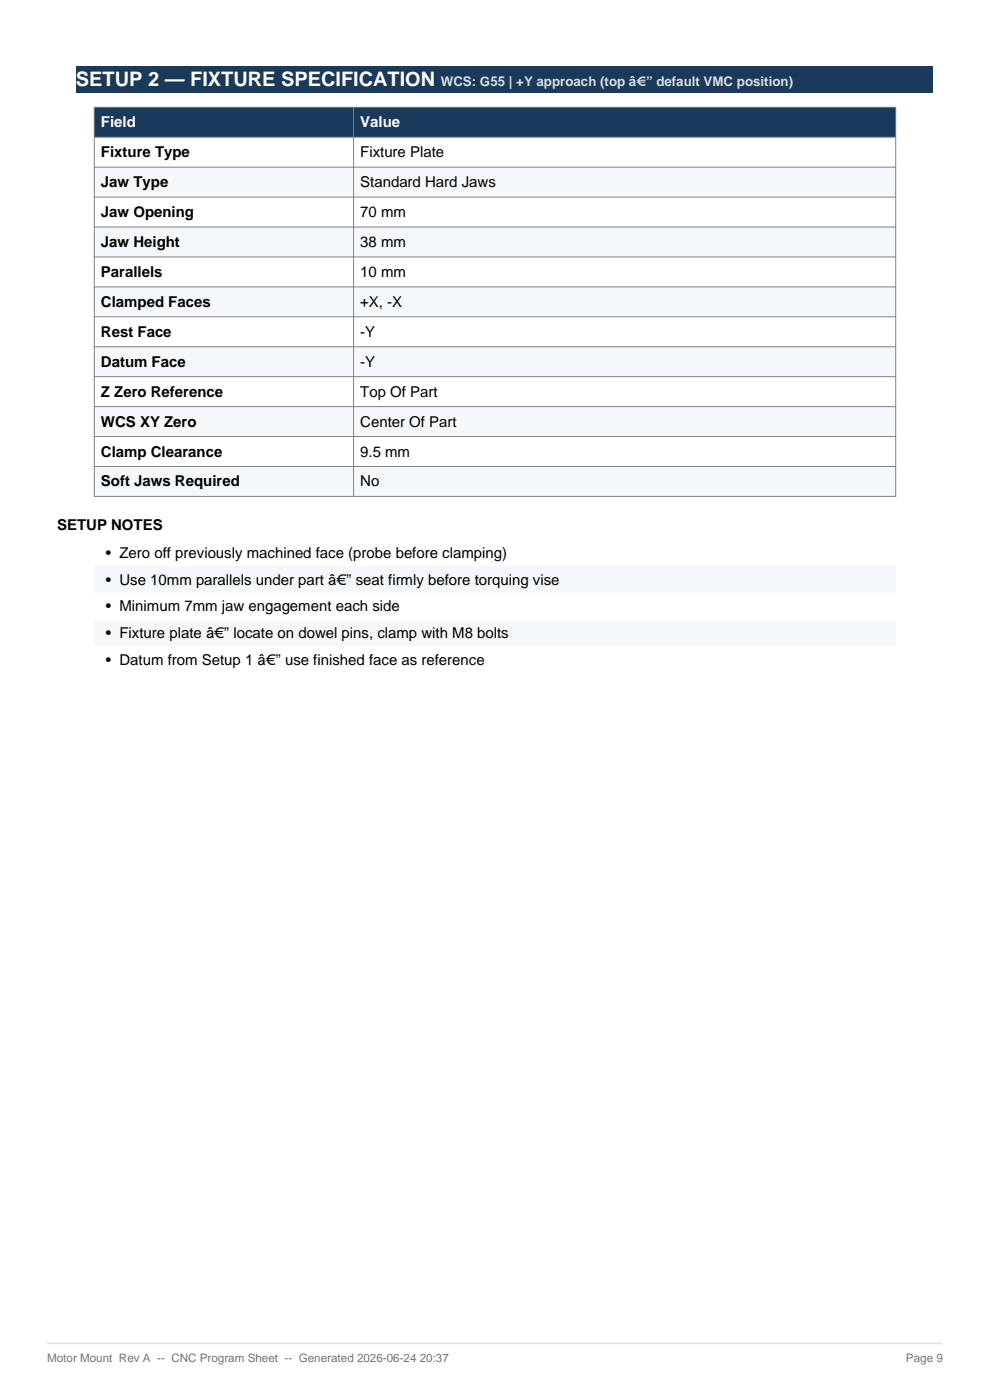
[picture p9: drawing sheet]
<svg xmlns="http://www.w3.org/2000/svg" width="210mm" height="297mm" viewBox="0 0 210 297" stroke-linecap="round" stroke-linejoin="round" font-family="sans-serif">
<defs><g id="words">
<text font-size="4.2" fill="#fff" x="16.1" y="18.3">SETUP 2 — FIXTURE SPECIFICATION</text>
<g font-size="3.2" fill="#fff">
<text x="21.4" y="27">Field</text>
<text x="76.4" y="27">Value</text>
</g>
<g font-size="3.2">
<text x="21.4" y="33.3">Fixture Type</text>
<text x="76.4" y="33.3">Fixture Plate</text>
<text x="21.4" y="39.7">Jaw Type</text>
<text x="76.4" y="39.7">Standard Hard Jaws</text>
<text x="21.4" y="46">Jaw Opening</text>
<text x="76.4" y="46">70 mm</text>
<text x="21.4" y="52.4">Jaw Height</text>
<text x="76.4" y="52.4">38 mm</text>
<text x="21.4" y="58.7">Parallels</text>
<text x="76.4" y="58.7">10 mm</text>
<text x="21.4" y="65.1">Clamped Faces</text>
<text x="76.4" y="65.1">+X, -X</text>
<text x="21.4" y="71.4">Rest Face</text>
<text x="76.4" y="71.4">-Y</text>
<text x="21.4" y="77.8">Datum Face</text>
<text x="76.4" y="77.8">-Y</text>
<text x="21.4" y="84.1">Z Zero Reference</text>
<text x="76.4" y="84.1">Top Of Part</text>
<text x="21.4" y="90.5">WCS XY Zero</text>
<text x="76.4" y="90.5">Center Of Part</text>
<text x="21.4" y="96.8">Clamp Clearance</text>
<text x="76.4" y="96.8">9.5 mm</text>
<text x="21.4" y="103.2">Soft Jaws Required</text>
<text x="76.4" y="103.2">No</text>
<text x="12.1" y="112.5">SETUP NOTES</text>
<text x="22.5" y="118.4">• Zero off previously machined face (probe before clamping)</text>
<text x="22.5" y="124.1">• Use 10mm parallels under part â€” seat firmly before torquing vise</text>
<text x="22.5" y="129.7">• Minimum 7mm jaw engagement each side</text>
<text x="22.5" y="135.4">• Fixture plate â€” locate on dowel pins, clamp with M8 bolts</text>
<text x="22.5" y="141">• Datum from Setup 1 â€” use finished face as reference</text>
</g>
<text font-size="2.8" fill="#cde" x="93.5" y="18.3">WCS: G55 | +Y approach (top â€” default VMC position)</text>
<g font-size="2.5" fill="#6c757d">
<text x="10" y="289">Motor Mount Rev A -- CNC Program Sheet -- Generated 2026-06-24 20:37</text>
<text x="192.2" y="289">Page 9</text>
</g>
</g></defs>
<path d="M10 285h190" fill="none" stroke="#dee2e6" stroke-width=".35"/>
<g fill="#1a3a5c">
<path d="M16.1 14.1h181.8v5.7h-181.8z" fill-rule="evenodd"/>
<path d="M20 22.8h170v6.3h-170z" fill-rule="evenodd"/>
</g>
<path d="M20 29.1h170v6.4h-170z" fill-rule="evenodd" fill="#fff"/>
<path d="M20 35.5h170v6.3h-170z" fill-rule="evenodd" fill="#f5f8fa"/>
<path d="M20 41.8h170v6.4h-170z" fill-rule="evenodd" fill="#fff"/>
<path d="M20 48.2h170v6.3h-170z" fill-rule="evenodd" fill="#f5f8fa"/>
<path d="M20 54.5h170v6.4h-170z" fill-rule="evenodd" fill="#fff"/>
<path d="M20 60.9h170v6.3h-170z" fill-rule="evenodd" fill="#f5f8fa"/>
<path d="M20 67.2h170v6.4h-170z" fill-rule="evenodd" fill="#fff"/>
<path d="M20 73.6h170v6.3h-170z" fill-rule="evenodd" fill="#f5f8fa"/>
<path d="M20 79.9h170v6.4h-170z" fill-rule="evenodd" fill="#fff"/>
<path d="M20 86.3h170v6.3h-170z" fill-rule="evenodd" fill="#f5f8fa"/>
<path d="M20 92.6h170v6.4h-170z" fill-rule="evenodd" fill="#fff"/>
<path d="M20 99h170v6.3h-170z" fill-rule="evenodd" fill="#f5f8fa"/>
<g fill="none" stroke="#808080" stroke-width=".21">
<path d="M20 22.8h170v82.5h-170zM20 29.1h170M20 35.5h170M75 22.8v82.5M20 41.8h170M20 48.2h170M20 54.5h170M20 60.9h170M20 67.2h170M20 73.6h170M20 79.9h170M20 86.3h170"/>
<path d="M20 92.6h170M20 99h170"/>
</g>
<path d="M20 114.5h170v5.7h-170z" fill-rule="evenodd" fill="#fff"/>
<path d="M20 120.2h170v5.6h-170z" fill-rule="evenodd" fill="#f5f8fa"/>
<path d="M20 125.8h170v5.7h-170z" fill-rule="evenodd" fill="#fff"/>
<path d="M20 131.5h170v5.6h-170z" fill-rule="evenodd" fill="#f5f8fa"/>
<path d="M20 137.1h170v5.7h-170z" fill-rule="evenodd" fill="#fff"/>
<use href="#words"/>
</svg>
